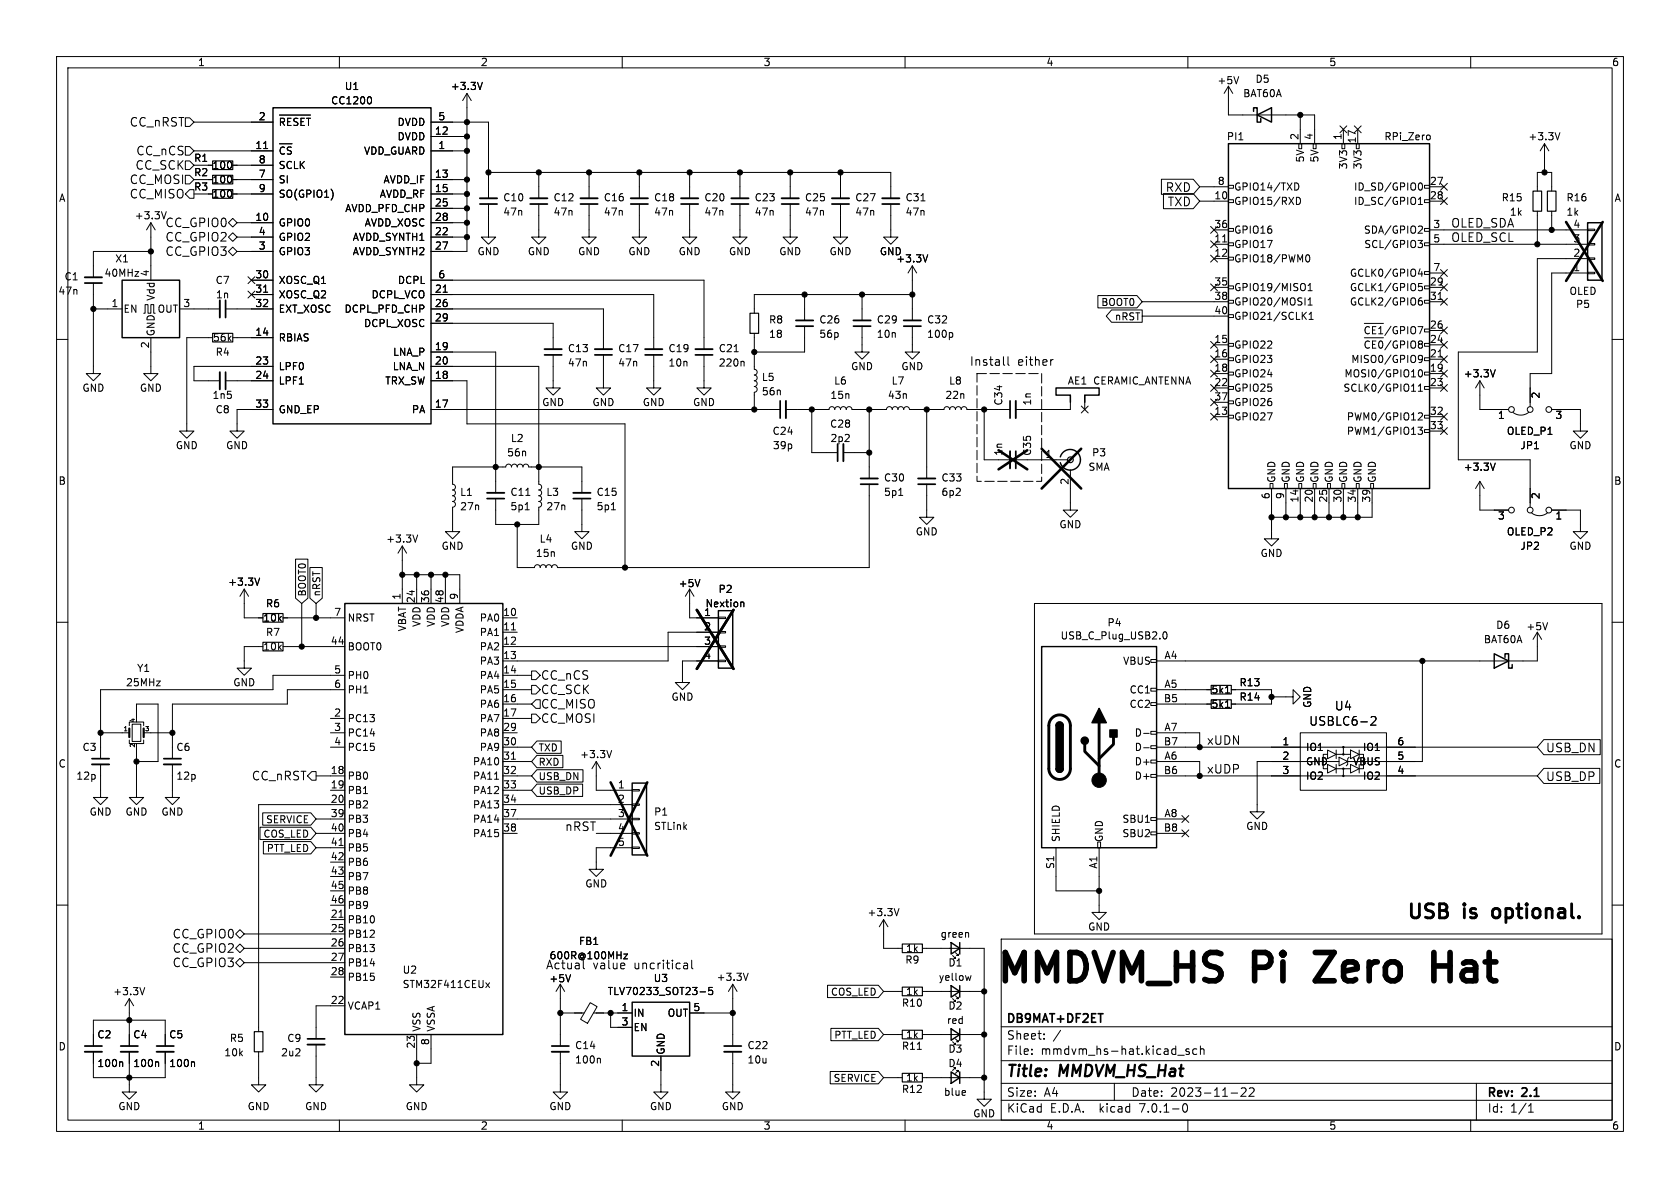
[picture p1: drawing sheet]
<svg xmlns="http://www.w3.org/2000/svg" width="297mm" height="210mm" viewBox="0 0 297 210" stroke-linecap="round" stroke-linejoin="round" font-family="sans-serif">
<defs><g id="words">
<g font-size="7">
<text x="176.5" y="174">MMDVM_HS</text>
<text x="222.1" y="174">Pi</text>
<text x="234.8" y="174">Zero</text>
<text x="256.8" y="174">Hat</text>
</g>
<g font-size="3.5">
<text x="248.9" y="162.6">USB</text>
<text x="259" y="162.6">is</text>
<text x="264.9" y="162.6">optional.</text>
</g>
<g font-size="2.8">
<text x="178" y="190.8">Title:</text>
<text x="187.4" y="190.8">MMDVM_HS_Hat</text>
</g>
<g font-size="2.1">
<text x="22.8" y="22.5">CC_nRST</text>
<text x="24" y="27.6">CC_nCS</text>
<text x="22.8" y="32.7">CC_MOSI</text>
<text x="22.8" y="35.2">CC_MISO</text>
<text x="23.9" y="30.2">CC_SCK</text>
<text x="206" y="34.1">RXD</text>
<text x="29.2" y="40.3">CC_GPIO0</text>
<text x="206.4" y="36.6">TXD</text>
<text x="256.5" y="40.3">OLED_SDA</text>
<text x="29.2" y="45.4">CC_GPIO3</text>
<text x="29.2" y="42.9">CC_GPIO2</text>
<text x="256.5" y="42.9">OLED_SCL</text>
<text x="171.4" y="64.8">Install</text>
<text x="179.9" y="64.8">either</text>
<text x="95.6" y="120.3">CC_nCS</text>
<text x="95.6" y="122.9">CC_SCK</text>
<text x="95.6" y="125.4">CC_MISO</text>
<text x="235.9" y="125.7">U4</text>
<text x="95.6" y="128">CC_MOSI</text>
<text x="213.4" y="131.8">xUDN</text>
<text x="231.4" y="128.4">USBLC6-2</text>
<text x="213.4" y="136.8">xUDP</text>
<text x="273.3" y="133.1">USB_DN</text>
<text x="44.4" y="138.1">CC_nRST</text>
<text x="273.3" y="138.2">USB_DP</text>
<text x="99.8" y="147">nRST</text>
<text x="30.4" y="166.1">CC_GPIO0</text>
<text x="30.4" y="168.6">CC_GPIO2</text>
<text x="30.4" y="171.1">CC_GPIO3</text>
<text x="96.5" y="171.5">Actual</text>
<text x="104.8" y="171.5">value</text>
<text x="112.1" y="171.5">uncritical</text>
<text x="178" y="183.9">Sheet:</text>
<text x="178" y="181.1">DB9MAT+DF2ET</text>
<text x="186.2" y="183.9">/</text>
<text x="178" y="186.6">File:</text>
<text x="184" y="186.6">mmdvm_hs-hat.kicad_sch</text>
<text x="178" y="196.8">KiCad</text>
<text x="178" y="194">Size:</text>
<text x="184.6" y="194">A4</text>
<text x="185.7" y="196.8">E.D.A.</text>
<text x="194.4" y="196.8">kicad</text>
<text x="200" y="194">Date:</text>
<text x="201.5" y="196.8">7.0.1-0</text>
<text x="206.9" y="194">2023-11-22</text>
<text x="263" y="194.2">Rev:</text>
<text x="263" y="196.8">Id:</text>
<text x="267" y="196.8">1/1</text>
<text x="269.2" y="194.2">2.1</text>
</g>
<g font-size="1.8">
<text x="35" y="11.8">1</text>
<text x="85" y="11.8">2</text>
<text x="135" y="11.8">3</text>
<text x="185" y="11.8">4</text>
<text x="235" y="11.8">5</text>
<text x="285" y="11.8">6</text>
<text x="60.9" y="16.1">U1</text>
<text x="79.6" y="16.1">+3.3V</text>
<text x="215.2" y="15">+5V</text>
<text x="219.7" y="17.3">BAT60A</text>
<text x="221.9" y="14.8">D5</text>
<text x="45.7" y="21.3">2</text>
<text x="49.3" y="23">~{RESET}</text>
<text x="58.5" y="18.6">CC1200</text>
<text x="70.2" y="22.4">DVDD</text>
<text x="76.8" y="23.9">12</text>
<text x="77.4" y="21.3">5</text>
<text x="34.3" y="28.8">R1</text>
<text x="45.1" y="26.4">11</text>
<text x="45.7" y="29">8</text>
<text x="49.3" y="28.1">~{CS}</text>
<text x="64.2" y="27.5">VDD_GUARD</text>
<text x="70.2" y="25">DVDD</text>
<text x="77.4" y="26.4">1</text>
<text x="216.8" y="25">PI1</text>
<text x="229.6" y="24.8" transform="rotate(-90 229.6 24.8)">2</text>
<text x="230.7" y="28.8" transform="rotate(-90 230.7 28.8)">5V</text>
<text x="232.2" y="24.8" transform="rotate(-90 232.2 24.8)">4</text>
<text x="233.2" y="28.8" transform="rotate(-90 233.2 28.8)">5V</text>
<text x="237.2" y="24.8" transform="rotate(-90 237.2 24.8)">1</text>
<text x="239.8" y="25.4" transform="rotate(-90 239.8 25.4)">17</text>
<text x="244.7" y="25">RPi_Zero</text>
<text x="270.1" y="25">+3.3V</text>
<text x="10.4" y="35.8">A</text>
<text x="34.3" y="33.8">R3</text>
<text x="34.3" y="31.3">R2</text>
<text x="37.5" y="35.1">100</text>
<text x="37.5" y="32.6">100</text>
<text x="37.5" y="30">100</text>
<text x="45.7" y="31.5">7</text>
<text x="45.7" y="34">9</text>
<text x="49.3" y="32.6">SI</text>
<text x="49.3" y="30">SCLK</text>
<text x="49.3" y="35.1">SO(GPIO1)</text>
<text x="67" y="35.1">AVDD_RF</text>
<text x="67.7" y="32.6">AVDD_IF</text>
<text x="76.8" y="31.5">13</text>
<text x="76.8" y="34">15</text>
<text x="88.9" y="35.7">C10</text>
<text x="97.8" y="35.7">C12</text>
<text x="106.7" y="35.7">C16</text>
<text x="115.6" y="35.7">C18</text>
<text x="124.5" y="35.7">C20</text>
<text x="133.4" y="35.7">C23</text>
<text x="142.2" y="35.7">C25</text>
<text x="151.1" y="35.7">C27</text>
<text x="160" y="35.7">C31</text>
<text x="214.6" y="35.3">10</text>
<text x="215.2" y="32.8">8</text>
<text x="218.2" y="33.8">GPIO14/TXD</text>
<text x="238.3" y="30.1" transform="rotate(-90 238.3 30.1)">3V3</text>
<text x="239.2" y="33.8">ID_SD/GPIO0</text>
<text x="240.9" y="30.1" transform="rotate(-90 240.9 30.1)">3V3</text>
<text x="252.7" y="32.8">27</text>
<text x="252.7" y="35.3">28</text>
<text x="265.4" y="35.8">R15</text>
<text x="276.9" y="35.8">R16</text>
<text x="285.4" y="35.8">A</text>
<text x="23.8" y="38.9">+3.3V</text>
<text x="45.1" y="39.1">10</text>
<text x="45.7" y="41.7">4</text>
<text x="49.3" y="40.2">GPIO0</text>
<text x="60.9" y="37.7">AVDD_PFD_CHP</text>
<text x="64.4" y="40.2">AVDD_XOSC</text>
<text x="76.8" y="41.7">22</text>
<text x="76.8" y="36.6">25</text>
<text x="76.8" y="39.1">28</text>
<text x="88.9" y="38.3">47n</text>
<text x="97.8" y="38.3">47n</text>
<text x="106.7" y="38.3">47n</text>
<text x="115.6" y="38.3">47n</text>
<text x="124.5" y="38.3">47n</text>
<text x="133.4" y="38.3">47n</text>
<text x="142.2" y="38.3">47n</text>
<text x="151.1" y="38.3">47n</text>
<text x="160" y="38.3">47n</text>
<text x="214.6" y="40.4">36</text>
<text x="218.2" y="36.4">GPIO15/RXD</text>
<text x="218.2" y="41.5">GPIO16</text>
<text x="239.2" y="36.4">ID_SC/GPIO1</text>
<text x="241" y="41.5">SDA/GPIO2</text>
<text x="253.3" y="40.4">3</text>
<text x="266.9" y="38.3">1k</text>
<text x="276.9" y="38.3">1k</text>
<text x="278.1" y="40.4">4</text>
<text x="20.3" y="46.5">X1</text>
<text x="45.7" y="44.2">3</text>
<text x="49.3" y="45.3">GPIO3</text>
<text x="49.3" y="42.7">GPIO2</text>
<text x="62.2" y="42.7">AVDD_SYNTH1</text>
<text x="62.2" y="45.3">AVDD_SYNTH2</text>
<text x="76.8" y="44.2">27</text>
<text x="84.4" y="45.3">GND</text>
<text x="93.3" y="45.3">GND</text>
<text x="102.1" y="45.3">GND</text>
<text x="111" y="45.3">GND</text>
<text x="119.9" y="45.3">GND</text>
<text x="128.8" y="45.3">GND</text>
<text x="137.7" y="45.3">GND</text>
<text x="146.6" y="45.3">GND</text>
<text x="155.5" y="45.3">GND</text>
<text x="158.4" y="46.5">+3.3V</text>
<text x="214.6" y="42.9">11</text>
<text x="214.6" y="45.5">12</text>
<text x="218.2" y="44">GPIO17</text>
<text x="218.2" y="46.5">GPIO18/PWM0</text>
<text x="241.1" y="44">SCL/GPIO3</text>
<text x="253.3" y="42.9">5</text>
<text x="278.1" y="45.5">2</text>
<text x="278.1" y="42.9">3</text>
<text x="10.3" y="52.3">47n</text>
<text x="11.4" y="49.7">C1</text>
<text x="18.4" y="49.1">40MHz</text>
<text x="26.4" y="48.9" transform="rotate(-90 26.4 48.9)">4</text>
<text x="27.5" y="53.3" transform="rotate(-90 27.5 53.3)">Vdd</text>
<text x="38.1" y="50.4">C7</text>
<text x="38.1" y="52.9">1n</text>
<text x="45.1" y="49.3">30</text>
<text x="45.1" y="51.8">31</text>
<text x="49.3" y="50.4">XOSC_Q1</text>
<text x="49.3" y="52.9">XOSC_Q2</text>
<text x="65.6" y="52.9">DCPL_VCO</text>
<text x="70.2" y="50.4">DCPL</text>
<text x="76.8" y="51.8">21</text>
<text x="77.4" y="49.3">6</text>
<text x="214.6" y="50.5">35</text>
<text x="214.6" y="53.1">38</text>
<text x="218.2" y="51.6">GPIO19/MISO1</text>
<text x="238.5" y="51.6">GCLK1/GPIO5</text>
<text x="238.5" y="49.1">GCLK0/GPIO4</text>
<text x="252.7" y="50.5">29</text>
<text x="252.7" y="53.1">31</text>
<text x="253.3" y="48">7</text>
<text x="277.4" y="52.3">OLED</text>
<text x="278.1" y="48">1</text>
<text x="19.7" y="54.4">1</text>
<text x="21.8" y="55.4">EN</text>
<text x="27.5" y="59.4" transform="rotate(-90 27.5 59.4)">GND</text>
<text x="27.7" y="55.4">OUT</text>
<text x="32.4" y="54.4">3</text>
<text x="45.1" y="59.4">14</text>
<text x="45.1" y="54.4">32</text>
<text x="49.3" y="55.4">EXT_XOSC</text>
<text x="60.8" y="55.4">DCPL_PFD_CHP</text>
<text x="64.2" y="58">DCPL_XOSC</text>
<text x="76.8" y="54.4">26</text>
<text x="76.8" y="56.9">29</text>
<text x="135.9" y="57.3">R8</text>
<text x="135.9" y="59.9">18</text>
<text x="144.8" y="57.3">C26</text>
<text x="144.8" y="59.9">56p</text>
<text x="154.9" y="57.3">C29</text>
<text x="154.9" y="59.9">10n</text>
<text x="163.8" y="57.3">C32</text>
<text x="163.8" y="59.9">100p</text>
<text x="214.6" y="55.6">40</text>
<text x="218.2" y="54.2">GPIO20/MOSI1</text>
<text x="218.2" y="56.7">GPIO21/SCLK1</text>
<text x="238.5" y="54.2">GCLK2/GPIO6</text>
<text x="240.9" y="59.9">~{CE1}/GPIO7</text>
<text x="252.7" y="58.2">26</text>
<text x="278.6" y="54.6">P5</text>
<text x="26.4" y="61.6" transform="rotate(-90 26.4 61.6)">2</text>
<text x="37.6" y="60.5">56k</text>
<text x="38.1" y="63.1">R4</text>
<text x="45.1" y="64.5">23</text>
<text x="49.3" y="60.5">RBIAS</text>
<text x="49.3" y="65.6">LPF0</text>
<text x="69.3" y="65.6">LNA_N</text>
<text x="69.4" y="63.1">LNA_P</text>
<text x="76.8" y="62">19</text>
<text x="76.8" y="64.5">20</text>
<text x="100.3" y="62.4">C13</text>
<text x="100.3" y="65">47n</text>
<text x="109.2" y="62.4">C17</text>
<text x="109.2" y="65">47n</text>
<text x="118.1" y="62.4">C19</text>
<text x="118.1" y="65">10n</text>
<text x="127" y="62.4">C21</text>
<text x="127" y="65">220n</text>
<text x="150.4" y="65.6">GND</text>
<text x="159.3" y="65.6">GND</text>
<text x="214.6" y="60.7">15</text>
<text x="214.6" y="63.2">16</text>
<text x="214.6" y="65.8">18</text>
<text x="218.2" y="61.8">GPIO22</text>
<text x="218.2" y="64.3">GPIO23</text>
<text x="238.8" y="64.3">MISO0/GPIO9</text>
<text x="240.9" y="62.4">~{CE0}/GPIO8</text>
<text x="252.7" y="65.8">19</text>
<text x="252.7" y="63.2">21</text>
<text x="252.7" y="60.7">24</text>
<text x="14.5" y="69.4">GND</text>
<text x="24.7" y="69.4">GND</text>
<text x="37.5" y="70.7">1n5</text>
<text x="45.1" y="67.1">24</text>
<text x="49.3" y="68.1">LPF1</text>
<text x="68" y="68.1">TRX_SW</text>
<text x="76.8" y="67.1">18</text>
<text x="95.8" y="71.9">GND</text>
<text x="104.7" y="71.9">GND</text>
<text x="113.6" y="71.9">GND</text>
<text x="122.5" y="71.9">GND</text>
<text x="134.6" y="67.5">L5</text>
<text x="134.6" y="70">56n</text>
<text x="146.7" y="70.7">15n</text>
<text x="147.4" y="68.1">L6</text>
<text x="156.9" y="70.7">43n</text>
<text x="157.6" y="68.1">L7</text>
<text x="167.1" y="70.7">22n</text>
<text x="167.7" y="68.1">L8</text>
<text x="177.4" y="71.7" transform="rotate(-90 177.4 71.7)">C34</text>
<text x="182.4" y="71.7" transform="rotate(-90 182.4 71.7)">1n</text>
<text x="188.7" y="68.1">AE1 CERAMIC_ANTENNA</text>
<text x="214.6" y="68.3">22</text>
<text x="214.6" y="70.9">37</text>
<text x="218.2" y="66.9">GPIO24</text>
<text x="218.2" y="69.4">GPIO25</text>
<text x="218.2" y="71.9">GPIO26</text>
<text x="237.4" y="69.4">SCLK0/GPIO11</text>
<text x="237.6" y="66.9">MOSI0/GPIO10</text>
<text x="252.7" y="68.3">23</text>
<text x="258.7" y="66.9">+3.3V</text>
<text x="272.4" y="70.5" transform="rotate(-90 272.4 70.5)">2</text>
<text x="38.1" y="73.2">C8</text>
<text x="45.1" y="72.1">33</text>
<text x="49.3" y="73.2">GND_EP</text>
<text x="72.7" y="73.2">PA</text>
<text x="76.8" y="72.1">17</text>
<text x="136.5" y="77">C24</text>
<text x="146.7" y="75.8">C28</text>
<text x="214.6" y="73.4">13</text>
<text x="218.2" y="74.5">GPIO27</text>
<text x="238" y="74.5">PWM0/GPIO12</text>
<text x="238" y="77">PWM1/GPIO13</text>
<text x="252.7" y="73.4">32</text>
<text x="252.7" y="75.9">33</text>
<text x="264.8" y="74.3">1</text>
<text x="266.3" y="77">OLED_P1</text>
<text x="274.9" y="74.3">3</text>
<text x="31" y="79.6">GND</text>
<text x="39.9" y="79.6">GND</text>
<text x="89.6" y="80.8">56n</text>
<text x="90.3" y="78.3">L2</text>
<text x="136.6" y="79.6">39p</text>
<text x="146.7" y="78.3">2p2</text>
<text x="177.4" y="80.6" transform="rotate(-90 177.4 80.6)">1n</text>
<text x="182.4" y="80.6" transform="rotate(-90 182.4 80.6)">C35</text>
<text x="184.8" y="81">1</text>
<text x="192.4" y="83.4">SMA</text>
<text x="193" y="80.8">P3</text>
<text x="258.7" y="83.4">+3.3V</text>
<text x="268.7" y="79.6">JP1</text>
<text x="277.4" y="79.6">GND</text>
<text x="10.3" y="85.8">B</text>
<text x="81.3" y="87.8">L1</text>
<text x="90.2" y="87.8">C11</text>
<text x="96.5" y="87.8">L3</text>
<text x="105.4" y="87.8">C15</text>
<text x="156.2" y="85.3">C30</text>
<text x="156.2" y="87.8">5p1</text>
<text x="166.4" y="85.3">C33</text>
<text x="166.4" y="87.8">6p2</text>
<text x="189" y="85.8" transform="rotate(-90 189 85.8)">2</text>
<text x="224.5" y="88.3" transform="rotate(-90 224.5 88.3)">6</text>
<text x="225.6" y="85.3" transform="rotate(-90 225.6 85.3)">GND</text>
<text x="227.1" y="88.3" transform="rotate(-90 227.1 88.3)">9</text>
<text x="228.2" y="85.3" transform="rotate(-90 228.2 85.3)">GND</text>
<text x="229.6" y="88.9" transform="rotate(-90 229.6 88.9)">14</text>
<text x="230.7" y="85.3" transform="rotate(-90 230.7 85.3)">GND</text>
<text x="232.2" y="88.9" transform="rotate(-90 232.2 88.9)">20</text>
<text x="233.2" y="85.3" transform="rotate(-90 233.2 85.3)">GND</text>
<text x="234.7" y="88.9" transform="rotate(-90 234.7 88.9)">25</text>
<text x="235.8" y="85.3" transform="rotate(-90 235.8 85.3)">GND</text>
<text x="237.2" y="88.9" transform="rotate(-90 237.2 88.9)">30</text>
<text x="238.3" y="85.3" transform="rotate(-90 238.3 85.3)">GND</text>
<text x="239.8" y="88.9" transform="rotate(-90 239.8 88.9)">34</text>
<text x="240.9" y="85.3" transform="rotate(-90 240.9 85.3)">GND</text>
<text x="242.3" y="88.9" transform="rotate(-90 242.3 88.9)">39</text>
<text x="243.4" y="85.3" transform="rotate(-90 243.4 85.3)">GND</text>
<text x="272.4" y="88.3" transform="rotate(-90 272.4 88.3)">2</text>
<text x="285.3" y="85.8">B</text>
<text x="81.3" y="90.4">27n</text>
<text x="90.2" y="90.4">5p1</text>
<text x="96.5" y="90.4">27n</text>
<text x="105.4" y="90.4">5p1</text>
<text x="161.8" y="94.8">GND</text>
<text x="187.2" y="93.5">GND</text>
<text x="264.8" y="92.1">3</text>
<text x="266.3" y="94.8">OLED_P2</text>
<text x="274.9" y="92.1">1</text>
<text x="68.2" y="96.1">+3.3V</text>
<text x="78" y="97.3">GND</text>
<text x="94.7" y="98.6">15n</text>
<text x="95.3" y="96.1">L4</text>
<text x="100.9" y="97.3">GND</text>
<text x="222.8" y="98.6">GND</text>
<text x="268.7" y="97.3">JP2</text>
<text x="277.4" y="97.3">GND</text>
<text x="40.3" y="103.7">+3.3V</text>
<text x="47" y="107.5">R6</text>
<text x="70.9" y="106.1" transform="rotate(-90 70.9 106.1)">1</text>
<text x="73.4" y="106.7" transform="rotate(-90 73.4 106.7)">24</text>
<text x="75.9" y="106.7" transform="rotate(-90 75.9 106.7)">36</text>
<text x="78.5" y="106.7" transform="rotate(-90 78.5 106.7)">48</text>
<text x="81" y="106.1" transform="rotate(-90 81 106.1)">9</text>
<text x="119.9" y="103.9">+5V</text>
<text x="124.7" y="107.5">Nextion</text>
<text x="127" y="105">P2</text>
<text x="46.5" y="110">10k</text>
<text x="47" y="112.6">R7</text>
<text x="59" y="109">7</text>
<text x="61.5" y="110">NRST</text>
<text x="71.9" y="111.7" transform="rotate(-90 71.9 111.7)">VBAT</text>
<text x="74.5" y="110.9" transform="rotate(-90 74.5 110.9)">VDD</text>
<text x="77" y="110.9" transform="rotate(-90 77 110.9)">VDD</text>
<text x="79.6" y="110.9" transform="rotate(-90 79.6 110.9)">VDD</text>
<text x="82.1" y="112" transform="rotate(-90 82.1 112)">VDDA</text>
<text x="84.7" y="110">PA0</text>
<text x="84.7" y="112.6">PA1</text>
<text x="88.9" y="109">10</text>
<text x="88.9" y="111.5">11</text>
<text x="124.4" y="109">1</text>
<text x="124.4" y="111.5">2</text>
<text x="187.4" y="113.2">USB_C_Plug_USB2.0</text>
<text x="195.7" y="110.9">P4</text>
<text x="262.3" y="113.9">BAT60A</text>
<text x="264.4" y="111.3">D6</text>
<text x="269.8" y="111.6">+5V</text>
<text x="24.2" y="118.9">Y1</text>
<text x="46.5" y="115.1">10k</text>
<text x="58.4" y="114">44</text>
<text x="59" y="119.1">5</text>
<text x="61.5" y="115.1">BOOT0</text>
<text x="84.7" y="115.1">PA2</text>
<text x="84.7" y="117.7">PA3</text>
<text x="88.9" y="114">12</text>
<text x="88.9" y="116.6">13</text>
<text x="88.9" y="119.1">14</text>
<text x="124.4" y="114">3</text>
<text x="124.4" y="116.6">4</text>
<text x="198.4" y="117.7">VBUS</text>
<text x="205.8" y="116.6">A4</text>
<text x="22.2" y="121.5">25MHz</text>
<text x="41.2" y="121.5">GND</text>
<text x="59" y="121.7">6</text>
<text x="61.5" y="120.2">PH0</text>
<text x="61.5" y="122.7">PH1</text>
<text x="84.7" y="120.2">PA4</text>
<text x="84.7" y="122.7">PA5</text>
<text x="84.7" y="125.3">PA6</text>
<text x="88.9" y="121.7">15</text>
<text x="88.9" y="124.2">16</text>
<text x="118.7" y="124">GND</text>
<text x="199.6" y="122.7">CC1</text>
<text x="199.6" y="125.3">CC2</text>
<text x="205.7" y="124.2">B5</text>
<text x="205.8" y="121.7">A5</text>
<text x="214.1" y="125.3">5k1</text>
<text x="214.1" y="122.7">5k1</text>
<text x="219.1" y="124">R14</text>
<text x="219.1" y="121.5">R13</text>
<text x="232" y="125.2" transform="rotate(-90 232 125.2)">GND</text>
<text x="59" y="126.7">2</text>
<text x="59" y="129.3">3</text>
<text x="59" y="131.8">4</text>
<text x="61.5" y="127.8">PC13</text>
<text x="61.5" y="130.4">PC14</text>
<text x="84.7" y="127.8">PA7</text>
<text x="84.7" y="130.4">PA8</text>
<text x="88.9" y="126.7">17</text>
<text x="88.9" y="129.3">29</text>
<text x="88.9" y="131.8">30</text>
<text x="200.5" y="130.4">D-</text>
<text x="205.7" y="131.8">B7</text>
<text x="205.8" y="129.3">A7</text>
<text x="226.7" y="131.8">1</text>
<text x="247" y="131.8">6</text>
<text x="10.3" y="135.8">C</text>
<text x="13.4" y="138">12p</text>
<text x="14.5" y="132.9">C3</text>
<text x="31.1" y="132.9">C6</text>
<text x="31.1" y="138">12p</text>
<text x="58.4" y="136.9">18</text>
<text x="61.5" y="138">PB0</text>
<text x="61.5" y="132.9">PC15</text>
<text x="83.5" y="135.4">PA10</text>
<text x="83.5" y="138">PA11</text>
<text x="84.7" y="132.9">PA9</text>
<text x="88.9" y="134.4">31</text>
<text x="88.9" y="136.9">32</text>
<text x="102.5" y="134.2">+3.3V</text>
<text x="200.5" y="135.4">D+</text>
<text x="200.5" y="138">D+</text>
<text x="200.5" y="132.9">D-</text>
<text x="205.7" y="136.9">B6</text>
<text x="205.8" y="134.4">A6</text>
<text x="226.7" y="134.4">2</text>
<text x="226.7" y="136.9">3</text>
<text x="230.9" y="132.9">IO1</text>
<text x="230.9" y="135.4">GND</text>
<text x="230.9" y="138">IO2</text>
<text x="239.1" y="135.4">VBUS</text>
<text x="240.8" y="138">IO2</text>
<text x="240.8" y="132.9">IO1</text>
<text x="247" y="136.9">4</text>
<text x="247" y="134.4">5</text>
<text x="285.3" y="135.8">C</text>
<text x="58.4" y="139.4">19</text>
<text x="58.4" y="142">20</text>
<text x="61.5" y="140.5">PB1</text>
<text x="61.5" y="143.1">PB2</text>
<text x="83.5" y="140.5">PA12</text>
<text x="83.5" y="143.1">PA13</text>
<text x="88.9" y="139.4">33</text>
<text x="88.9" y="142">34</text>
<text x="109.2" y="139.4">1</text>
<text x="109.2" y="142">2</text>
<text x="15.8" y="144.3">GND</text>
<text x="22.1" y="144.3">GND</text>
<text x="28.5" y="144.3">GND</text>
<text x="58.4" y="144.5">39</text>
<text x="58.4" y="147.1">40</text>
<text x="58.4" y="149.6">41</text>
<text x="61.5" y="145.6">PB3</text>
<text x="61.5" y="148.1">PB4</text>
<text x="83.5" y="145.6">PA14</text>
<text x="83.5" y="148.1">PA15</text>
<text x="88.9" y="144.5">37</text>
<text x="88.9" y="147.1">38</text>
<text x="109.2" y="144.5">3</text>
<text x="109.2" y="147.1">4</text>
<text x="109.2" y="149.6">5</text>
<text x="115.6" y="144.3">P1</text>
<text x="115.6" y="146.9">STLink</text>
<text x="187.5" y="148.8" transform="rotate(-90 187.5 148.8)">SHIELD</text>
<text x="195.1" y="148.8" transform="rotate(-90 195.1 148.8)">GND</text>
<text x="198.3" y="145.6">SBU1</text>
<text x="198.3" y="148.1">SBU2</text>
<text x="205.7" y="147.1">B8</text>
<text x="205.8" y="144.5">A8</text>
<text x="220.3" y="146.9">GND</text>
<text x="58.4" y="152.1">42</text>
<text x="58.4" y="154.7">43</text>
<text x="61.5" y="150.7">PB5</text>
<text x="61.5" y="153.2">PB6</text>
<text x="61.5" y="155.8">PB7</text>
<text x="186.4" y="153.7" transform="rotate(-90 186.4 153.7)">S1</text>
<text x="194.1" y="153.6" transform="rotate(-90 194.1 153.6)">A1</text>
<text x="58.4" y="157.2">45</text>
<text x="58.4" y="159.8">46</text>
<text x="61.5" y="158.3">PB8</text>
<text x="61.5" y="160.8">PB9</text>
<text x="103.4" y="157">GND</text>
<text x="58.4" y="162.3">21</text>
<text x="58.4" y="164.8">25</text>
<text x="58.4" y="167.4">26</text>
<text x="61.5" y="163.4">PB10</text>
<text x="61.5" y="165.9">PB12</text>
<text x="102.3" y="167.2">FB1</text>
<text x="153.3" y="162.1">+3.3V</text>
<text x="166.2" y="165.9">green</text>
<text x="192.3" y="164.7">GND</text>
<text x="58.4" y="169.9">27</text>
<text x="58.4" y="172.5">28</text>
<text x="61.5" y="168.5">PB13</text>
<text x="61.5" y="171">PB14</text>
<text x="61.5" y="173.5">PB15</text>
<text x="71.1" y="172.3">U2</text>
<text x="97.1" y="173.8">+5V</text>
<text x="97.1" y="169.7">600R@100MHz</text>
<text x="115.5" y="173.7">U3</text>
<text x="126.6" y="173.5">+3.3V</text>
<text x="160" y="170.5">R9</text>
<text x="160.1" y="168.5">1k</text>
<text x="165.9" y="173.5">yellow</text>
<text x="167.6" y="171">D1</text>
<text x="20" y="176.1">+3.3V</text>
<text x="58.4" y="177.5">22</text>
<text x="61.5" y="178.6">VCAP1</text>
<text x="71.1" y="174.8">STM32F411CEUx</text>
<text x="107.4" y="176.1">TLV70233_SOT23-5</text>
<text x="109.8" y="178.8">1</text>
<text x="112" y="179.9">IN</text>
<text x="117.9" y="179.9">OUT</text>
<text x="122.5" y="178.8">5</text>
<text x="159.4" y="178.1">R10</text>
<text x="160.1" y="176.1">1k</text>
<text x="167.6" y="178.6">D2</text>
<text x="10.3" y="185.8">D</text>
<text x="17.2" y="183.7">C2</text>
<text x="23.5" y="183.7">C4</text>
<text x="29.9" y="183.7">C5</text>
<text x="40.6" y="184.3">R5</text>
<text x="50.7" y="184.3">C9</text>
<text x="73.4" y="185.4" transform="rotate(-90 73.4 185.4)">23</text>
<text x="74.5" y="182.4" transform="rotate(-90 74.5 182.4)">VSS</text>
<text x="75.9" y="184.8" transform="rotate(-90 75.9 184.8)">8</text>
<text x="77" y="182.4" transform="rotate(-90 77 182.4)">VSSA</text>
<text x="101.6" y="185.6">C14</text>
<text x="109.8" y="181.4">3</text>
<text x="112" y="182.4">EN</text>
<text x="132.1" y="185.6">C22</text>
<text x="159.4" y="185.7">R11</text>
<text x="160.1" y="183.7">1k</text>
<text x="167.3" y="181.2">red</text>
<text x="285.3" y="185.8">D</text>
<text x="17.2" y="188.8">100n</text>
<text x="23.5" y="188.8">100n</text>
<text x="29.9" y="188.8">100n</text>
<text x="39.6" y="186.9">10k</text>
<text x="49.6" y="186.9">2u2</text>
<text x="101.6" y="188.2">100n</text>
<text x="116.6" y="188.6" transform="rotate(-90 116.6 188.6)">2</text>
<text x="117.7" y="186.4" transform="rotate(-90 117.7 186.4)">GND</text>
<text x="132.1" y="188.2">10u</text>
<text x="160.1" y="191.3">1k</text>
<text x="167.6" y="186.2">D3</text>
<text x="167.6" y="188.8">D4</text>
<text x="20.9" y="196.4">GND</text>
<text x="43.7" y="196.4">GND</text>
<text x="53.9" y="196.4">GND</text>
<text x="71.7" y="196.4">GND</text>
<text x="97.1" y="196.4">GND</text>
<text x="114.8" y="196.4">GND</text>
<text x="127.5" y="196.4">GND</text>
<text x="159.4" y="193.4">R12</text>
<text x="166.8" y="193.9">blue</text>
<text x="172" y="197.7">GND</text>
<text x="35" y="199.8">1</text>
<text x="85" y="199.8">2</text>
<text x="135" y="199.8">3</text>
<text x="185" y="199.8">4</text>
<text x="235" y="199.8">5</text>
<text x="285" y="199.8">6</text>
</g>
<g font-size="1.7">
<text x="194.6" y="54.2">BOOT0</text>
<text x="197" y="56.8">nRST</text>
<text x="54.2" y="105.4" transform="rotate(-90 54.2 105.4)">BOOT0</text>
<text x="56.8" y="105.4" transform="rotate(-90 56.8 105.4)">nRST</text>
<text x="95.2" y="135.5">RXD</text>
<text x="95.2" y="133">TXD</text>
<text x="95.2" y="138.1">USB_DN</text>
<text x="95.2" y="140.6">USB_DP</text>
<text x="46.4" y="148.2">COS_LED</text>
<text x="46.9" y="145.7">SERVICE</text>
<text x="47" y="150.8">PTT_LED</text>
<text x="146.8" y="176.2">COS_LED</text>
<text x="147.4" y="183.8">PTT_LED</text>
<text x="147.2" y="191.4">SERVICE</text>
</g>
<g font-size="1.1">
<text x="21.7" y="129.3">1</text>
<text x="23.9" y="127.8" transform="rotate(-90 23.9 127.8)">4</text>
<text x="25.6" y="129.3">3</text>
<text x="23.9" y="132.2" transform="rotate(-90 23.9 132.2)">2</text>
</g>
</g></defs>
<g fill="none" stroke="#000" stroke-width=".18">
<path d="M10 10h277v190h-277zM12 12h273v186h-273zM60 10v2M65.5 17.2l.2 .4-.2 .7M82.5 16.5l-.7 1.3M82.5 16.5v28h-6.3M82.5 16.5l.8 1.3M85.3 14.6l-.5 1.2M110 10v2M160 10v2M210 10v2M217.2 15.2l-.8 1.3"/>
<path d="M217.2 15.2v5.1h15.2v5.1M217.2 15.2l.7 1.3M219 13.5l-.4 1.3M260 10v2M26.7 39.4v10.1M26.7 39.4l-.8 1.2M26.7 39.4l.7 1.2M29.4 37.4l-.4 1.3M32.8 25.9h.7l.8 .8-.8 .7h-.7zM32.8 28.4h.7l.8 .8-.8 .8h-.7zM32.8 31h.7l.8 .8-.8 .7h-.7zM32.8 20.8h.7l.8 .8-.8 .8h-.7z"/>
<path d="M33.5 33.5h.8v1.6h-.8l-.7-.8zM34.3 26.7h14M34.3 21.6h14M34.3 29.2h3.3M36.8 34.3h.8M36.8 31.8h.8M40.4 39.4l.7-.8 .8 .8-.8 .7zM41.1 34.3h7.2M41.1 31.8h7.2M41.1 29.2h7.2M41.9 39.4h6.4M46.6 26.3h.7"/>
<path d="M49.4 20.3h5.5M49.4 25.4h2.2M50.3 26.1l-.4-.1-.3 .3M50.3 21.1l-.2-.2h-.5v1.3M51.5 20.9h-.7v1.3M51.5 26h-.5l-.2 .2M52.7 21l-.5-.1-.3 .2M53.8 20.9h-.6v1.3M54.2 20.9h.7M54.5 20.9v1.3M76.2 21.6h10.2v13.5M76.2 34.3h6.3"/>
<path d="M76.2 26.7h6.3M76.2 39.4h6.3M76.2 24.1h6.3M76.2 31.8h6.3M76.2 36.8h6.3M86.4 36.1v5.8h-1.3l1.3 1.3 1.2-1.3h-1.2M86.4 30.5h71.1v4.6M95.2 36.1v5.8h-1.2l1.2 1.3 1.3-1.3h-1.3M95.2 30.5v4.6M104.1 36.1v5.8h-1.2l1.2 1.3 1.3-1.3h-1.3M104.1 30.5v4.6M113 36.1v5.8h-1.2l1.2 1.3 1.3-1.3h-1.3"/>
<path d="M113 30.5v4.6M121.9 36.1v5.8h-1.3l1.3 1.3 1.3-1.3h-1.3M121.9 30.5v4.6M130.8 36.1v5.8h-1.3l1.3 1.3 1.3-1.3h-1.3M130.8 30.5v4.6M139.7 36.1v5.8h-1.3l1.3 1.3 1.3-1.3h-1.3M139.7 30.5v4.6M148.6 36.1v5.8h-1.3l1.3 1.3 1.3-1.3h-1.3M148.6 30.5v4.6M157.5 36.1v5.8h-1.3l1.3 1.3 1.2-1.3h-1.2M205.3 31.7h5.6l1.2 1.3-1.2 1.4h-5.6zM205.7 34.2h5.2l1.2 1.4-1.2 1.3h-5.2z"/>
<path d="M212.1 35.6h5.1M212.1 33h5.1M217.2 35.3h.9v.5h-.9zM217.2 32.8h.9v.5h-.9zM228.9 32.3a.64 .64 0 0 1 .7 .7 .64 .64 0 0 1-.7 .6M229.2 34.9a.64 .64 0 0 1 .7 .6 .64 .64 0 0 1-.7 .6M229.6 25.4h.5v.9h-.5zM229.9 20.3v5.1M232.2 25.4h.5v.9h-.5zM236.9 22.3l1.2 1.2M237.2 25.4h.5v.9h-.5zM237.5 22.9v2.5"/>
<path d="M238.1 22.3l-1.2 1.2M239.4 22.3l1.2 1.2M239.8 25.4h.5v.9h-.5zM240 22.9v2.5M240.6 22.3l-1.2 1.2M250.7 36.1h.8M250.7 35.2l.4-.3v1.2M250.9 32.5l.1-.2a.68 .68 0 0 1 .5 .7 .68 .68 0 0 1-.5 .6l-.1-.1M250.9 40h.5l.1 .3-.8 .9h.8M251.8 35.3h.9v.5h-.9zM251.8 32.8h.9v.5h-.9zM252.6 23.9l.3 .2v.4l-.3 .2"/>
<path d="M252.7 35.6h2.6M252.7 33h2.6M254.7 35l1.2 1.2M254.7 32.4l1.2 1.2M255.9 35l-1.2 1.2M255.9 32.4l-1.2 1.2M271.8 33.8v-3.3h2.5v3.3M271.8 37.3v5.9M273 25.4l-.7 1.3M273 25.4v5.1M273 25.4l.8 1.3M274.3 37.3v3.3"/>
<path d="M275.8 23.4l-.5 1.3M10 60h2M16.5 50v16h1.3l-1.3 1.3-1.3-1.3h1.3M16.5 54.6h5.1M25.4 55.4h.3v-1.6h.5v1.6h.5v-1.6h.5v1.6h.2M26.7 59.7v6.3h1.2l-1.2 1.3-1.3-1.3h1.3M26.7 44.5h-10.2v4.5M31.7 54.6h7.2M37.6 59.7h-4.6v16.5h1.3l-1.3 1.3-1.3-1.3h1.3M39.9 54.6h8.4M40.4 44.5l.7-.8 .8 .8-.8 .7zM40.4 41.9l.7-.8 .8 .8-.8 .8z"/>
<path d="M41.1 59.7h7.2M41.9 41.9h6.4M41.9 44.5h6.4M43.8 51.5l1.3 1.2M43.8 48.9l1.3 1.2M44.4 52.1h3.9M44.4 49.5h3.9M45.1 51.5l-1.3 1.2M45.1 48.9l-1.3 1.2M46.6 51.7h.7M76.2 54.6h30.5v7.1M76.2 49.5h48.3v12.2"/>
<path d="M76.2 52.1h39.4v9.6M76.2 41.9h6.3M76.2 57.2h21.6v4.5M78.3 51.7h.8M133.3 58.9v6.4l.4 .1 .2 .4-.2 .4-.4 .1 .4 .1 .2 .4-.2 .4-.4 .1 .4 .2 .2 .3-.2 .4-.4 .1 .4 .2 .2 .3-.2 .4-.4 .1v3.1M142.2 52.1v4.5M142.2 57.7v4.5h-8.9M152.4 57.7v4.5h-1.3l1.3 1.3 1.3-1.3h-1.3M152.4 52.1v4.5M161.3 57.7v4.5h-1.3l1.3 1.3 1.3-1.3h-1.3M161.3 47l-.8 1.3M161.3 47v9.6"/>
<path d="M161.3 47l.8 1.3M161.3 52.1h-28v3.3M164 45l-.4 1.3M168.3 58.9l.1 .1-.1 .6M194.1 52.3h6.9l.9 1-.9 1.1h-6.9zM196.5 54.8h5.4v2.2h-5.4l-.9-1.1zM201.9 53.3h15.3M201.9 55.9h15.3M214 50.2l1.2 1.2M214 42.6l1.2 1.2M214 45.1l1.2 1.2M214 40l1.2 1.2"/>
<path d="M214.6 45.7h2.6M214.6 43.2h2.6M214.6 40.6h2.6M214.6 50.8h2.6M215.2 50.2l-1.2 1.2M215.2 42.6l-1.2 1.2M215.2 45.1l-1.2 1.2M215.2 40l-1.2 1.2M216.1 42.8h.8M217.2 55.6h.9v.5h-.9zM217.2 53.1h.9v.5h-.9zM217.2 50.5h.9v.6h-.9z"/>
<path d="M217.2 45.5h.9v.5h-.9zM217.2 42.9h.9v.5h-.9zM217.2 40.4h.9v.5h-.9zM230.4 55.7l.5 .8M230.9 45.3l.2-.3a.68 .68 0 0 1 .5 .7 .68 .68 0 0 1-.5 .6l-.2-.2M230.9 55.2l-.7 .7M231.2 51.4h.8M231.2 53.9h.8M231.2 50.5l.4-.4v1.3M231.2 53l.4-.3v1.2M231.4 56.5h.8M231.4 55.6l.4-.4v1.3"/>
<path d="M241.2 59.7h3.4M241.2 57.2h3.4M242.1 57.9l-.4-.2-.3 .3M243.2 57.7h-.6v1.3M243.9 58l.2-.3v1.3M245.9 57.7l-1.1 1.6M247 57.8h-.5l-.2 .2M248.3 58l-.2-.3h-.5v1.3M248.9 57.7v1.3M249.4 58.2a.42 .42 0 0 1 .4-.5 .42 .42 0 0 1 .5 .5M250.7 42.5h.8l-.5 .5 .4 .1 .1 .4-.3 .3h-.3M250.7 57.7h.8l-.5 1.3"/>
<path d="M250.7 53.4l.3-.3h.2l.3 .3v.3l-.3 .2h-.2l-.3-.2M251 47.5l-.3 .9h.8M251.4 52.7h-.4l-.3 .5M251.4 48v.8M251.4 50.1h-.6l-.1 .6 .2-.1 .5 .1 .1 .1-.1 .5-.2 .1-.5-.1M251.8 53.1h.9v.5h-.9zM251.8 50.5h.9v.6h-.9zM251.8 48h.9v.5h-.9zM251.8 42.9h.9v.5h-.9zM251.8 40.4h.9v.5h-.9zM252.7 48.3h2.6M252.7 43.2h28"/>
<path d="M252.7 40.6h28M252.7 58.4h2.6M252.7 50.8h2.6M252.7 53.3h2.6M254.2 52.9h.8M254.7 52.7l1.2 1.2M254.7 47.7l1.2 1.2M254.7 50.2l1.2 1.2M254.7 57.8l1.2 1.2M255.9 52.7l-1.2 1.2M255.9 47.7l-1.2 1.2M255.9 50.2l-1.2 1.2"/>
<path d="M255.9 57.8l-1.2 1.2M280.7 40.5h1.2v.3h-1.2zM280.7 43.1h1.2v.2h-1.2zM280.7 45.6h1.2v.2h-1.2zM280.7 48.1h1.2v.3h-1.2zM280.7 45.7h-8.9v16.5h-14v19.1h12.7v8.4M280.7 48.3h-6.4v17.7h-3.8v5.9M285 60h2M39.9 67.3h8.4M48.3 72.4h-6.4v3.8h1.3l-1.3 1.3-1.3-1.3h1.3M48.3 64.8h-14v2.5h4.6M76.2 64.8h19v20.8l.4 .2 .2 .3-.2 .4-.4 .1 .4 .2 .2 .3-.2 .4-.4 .1 .4 .2 .2 .4-.2 .3-.4 .1 .4 .2 .2 .4-.2 .3-.4 .2v3h-7.6v-4.6"/>
<path d="M76.2 72.4h61.7M76.2 67.3h6.3v7.6h28v25.4M76.2 62.2h11.4v24.9M97.8 62.7v5.9h-1.3l1.3 1.3 1.3-1.3h-1.3M106.7 62.7v5.9h-1.3l1.3 1.3 1.2-1.3h-1.2M115.6 62.7v5.9h-1.3l1.3 1.3 1.2-1.3h-1.2M124.5 62.7v5.9h-1.3l1.3 1.3 1.2-1.3h-1.2M131.4 63.9l.1 .2v.6M138.9 72.4h7.7l.1-.4 .4-.1 .3 .1 .2 .4 .1-.4 .4-.1 .4 .1 .1 .4 .1-.4 .4-.1 .4 .1 .1 .4 .2-.4 .3-.1 .4 .1 .1 .4h6.1l.2-.4 .3-.1 .4 .1 .1 .4 .2-.4 .4-.1 .3 .1 .1 .4 .2-.4 .4-.1 .3 .1 .2 .4 .1-.4 .4-.1 .3 .1 .2 .4h6.1l.1-.4 .4-.1 .4 .1 .1 .4 .1-.4 .4-.1 .4 .1 .1 .4 .2-.4 .3-.1 .4 .1 .1 .4 .2-.4 .3-.1 .4 .1 .1 .4h7.7M143.5 72.4v7.6h4.6M153.7 72.4v12.2M163.8 72.4v12.2"/>
<path d="M174 72.4v8.9h4.6M177.5 64.5l.1 .1M178.2 63.1v1.3l.2 .2M186.2 63.6h-.3M189.2 69.9v2.5h-9.6M191.2 71.8l1.2 1.2M191.8 69.9v2.5M192.4 71.8l-1.2 1.2M214 73.1l1.2 1.2M214 68l1.2 1.2M214 70.5l1.2 1.2M214 60.4l1.2 1.2"/>
<path d="M214 65.4l1.2 1.2M214 62.9l1.2 1.2M214.6 73.7h2.6M214.6 61h2.6M214.6 63.5h2.6M214.6 66h2.6M214.6 68.6h2.6M214.6 71.1h2.6M215.2 73.1l-1.2 1.2M215.2 68l-1.2 1.2M215.2 70.5l-1.2 1.2M215.2 60.4l-1.2 1.2"/>
<path d="M215.2 65.4l-1.2 1.2M215.2 62.9l-1.2 1.2M217.2 73.4h.9v.5h-.9zM217.2 70.9h.9v.5h-.9zM217.2 68.3h.9v.5h-.9zM217.2 65.8h.9v.5h-.9zM217.2 63.2h.9v.6h-.9zM217.2 60.7h.9v.5h-.9zM242.6 60.3v1.2M245.9 60.2l-1.1 1.7M247.6 60.3v1.2M248.9 60.3v1.2"/>
<path d="M249.5 69.2h.8M250.7 75.5h.8l-.5 .5 .4 .1v.6l-.2 .1-.5-.1M250.7 73.1l.5-.1 .3 .3-.8 .9h.8M250.7 63.1v.3l.3 .2h.2l.3-.2M250.7 69.2h.8M250.7 68.3l.4-.4v1.3M250.9 65.5l.1-.1a.68 .68 0 0 1 .5 .6 .68 .68 0 0 1-.5 .6l-.1-.1-.2-.4zM251.5 63.1a.84 .84 0 0 1-.4 1h-.2M251.8 75.9h.9v.6h-.9zM251.8 73.4h.9v.5h-.9zM251.8 68.3h.9v.5h-.9zM251.8 65.8h.9v.5h-.9z"/>
<path d="M251.8 63.2h.9v.6h-.9zM252.7 73.7h2.6M252.7 61h2.6M252.7 63.5h2.6M252.7 66h2.6M252.7 68.6h2.6M252.7 76.2h2.6M254.2 63.1h.8M254.7 65.4l1.2 1.2M254.7 62.9l1.2 1.2M254.7 60.4l1.2 1.2M254.7 73.1l1.2 1.2"/>
<path d="M254.7 68l1.2 1.2M254.7 75.6l1.2 1.2M255.9 68l-1.2 1.2M255.9 65.4l-1.2 1.2M255.9 62.9l-1.2 1.2M255.9 60.4l-1.2 1.2M255.9 73.1l-1.2 1.2M255.9 75.6l-1.2 1.2M261.6 67.3v5.1h5.1M261.6 67.3l-.7 1.3M261.6 67.3l.8 1.3M264.3 65.4l-.4 1.2"/>
<path d="M267.5 72.9a2.26 2.26 0 0 0 2.8 0M274.3 72.4h5.1v3.8h1.3l-1.3 1.3-1.3-1.3h1.3M52.3 98.8h2.1v6.9l-1.1 1-1-1zM71.1 96.5v10.2M71.1 96.5l-.7 1.3M71.1 96.5l.8 1.3M73.8 94.6l-.4 1.2M92.8 90.1h.8M102.9 88.1v5.9h-1.3l1.3 1.3 1.2-1.3h-1.2M102.9 87.1v-4.5h-9.4l-.2-.4-.3-.2-.4 .2-.1 .4-.2-.4-.3-.2-.4 .2-.2 .4-.1-.4-.4-.2-.3 .2-.2 .4-.1-.4-.4-.2-.3 .2-.2 .4h-9.4v3l.4 .2 .1 .3-.1 .4-.4 .1 .4 .2 .1 .3-.1 .4-.4 .1 .4 .2 .1 .4-.1 .3-.4 .1 .4 .2 .1 .4-.1 .3-.4 .2v4.3h-1.3l1.3 1.3 1.3-1.3h-1.3M108.1 90.1h.7M149.1 80h4.6"/>
<path d="M153.7 85.6v14.7h-55.1l-.2-.3-.3-.2-.4 .2-.2 .3-.1-.3-.4-.2-.3 .2-.2 .3-.1-.3-.4-.2-.3 .2-.2 .3-.1-.3-.4-.2-.4 .2-.1 .3h-3.1v-7.6M158.9 87.6h.7M163.8 85.6v5.8h-1.2l1.2 1.3 1.3-1.3h-1.3M179.6 81.3h9.1M189.2 83.1v7.1h-1.2l1.2 1.2 1.3-1.2h-1.3M224.5 85.5h.5v.9h-.5zM224.8 86.4v8.9h1.3l-1.3 1.2-1.3-1.2h1.3M227.1 85.5h.5v.9h-.5zM227.3 86.4v5M229.6 85.5h.5v.9h-.5zM229.9 86.4v5M232.2 85.5h.5v.9h-.5z"/>
<path d="M232.4 86.4v5M234.7 85.5h.5v.9h-.5zM234.9 86.4v5M237.2 85.5h.5v.9h-.5zM237.5 86.4v5M239.8 85.5h.5v.9h-.5zM240 86.4v5M242.3 85.5h.5v.9h-.5zM242.6 86.4v5h-17.8M261.6 85.1v5.1h5.1M261.6 85.1l-.7 1.3M261.6 85.1l.8 1.3"/>
<path d="M264.3 81.9l-.4 1.2M270.8 90.7a2.26 2.26 0 0 0 2.8 0M274.3 90.2h5.1v3.8h1.3l-1.3 1.3-1.3-1.3h1.3M10 110h2M43.2 104.1l-.8 1.3M43.2 104.1v5.1h3.3M43.2 104.1l.7 1.3M45.9 102.2l-.4 1.3M46.5 114.3h-3.3v3.8h-1.3l1.3 1.3 1.2-1.3h-1.2M50 114.3h11M50 109.2h11M53.3 106.7v7.6"/>
<path d="M54.8 100.3h2.2v5.4l-1.1 1-1.1-1zM55.9 106.7v2.5M61 119.4h-12.7v2.5h-30.5v12.2M71.1 101.6h10.2v5.1M73.7 101.6v5.1M76.2 101.6v5.1M78.7 101.6v5.1M88.9 114.3h38.1M88.9 109.2h2.5M88.9 111.8h2.5M88.9 119.4h5.1M90.4 111.4h.7"/>
<path d="M94 118.6h.7l.8 .8-.8 .7h-.7zM121.9 104.1v5.1h5.1M121.9 104.1l.8 1.3M121.9 104.1l-.7 1.3M123.7 102.4l-.4 1.3M127 116.7h1.3v.3h-1.3zM127 114.2h1.3v.2h-1.3zM127 111.6h1.3v.3h-1.3zM127 109.1h1.3v.2h-1.3zM127 116.8h-6.4v3.9h-1.2l1.2 1.2 1.3-1.2h-1.3M127 111.8h-8.9v5h-29.2M131.1 106.4l.4 .2v.7"/>
<path d="M182.9 106.7h100.3v58.4h-100.3zM203.5 116.6h1v.5h-1zM205.7 111.8l.2-.1a.68 .68 0 0 1 .4 .6 .68 .68 0 0 1-.4 .7l-.2-.2-.1-.3zM251.5 116.8v17.8h-13.2M271.8 111.8v5h-67.3M271.8 111.8l-.8 1.2M271.8 111.8l.7 1.2M273.6 110.1l-.4 1.2M285 110h2M17.8 135.1v5.9h1.2l-1.2 1.2-1.3-1.2h1.3M17.8 129.5h5.1M22.9 130.8v.6h2.5v-.6"/>
<path d="M22.9 128.3v-.7h2.5v.7M23.4 128h1.5v3.1h-1.5zM24.1 132.1v8.9h1.3l-1.3 1.2-1.2-1.2h1.2M24.1 127v-2.5h3.8v10.1h-3.8M25.4 129.5h5.1M30.5 135.1v5.9h1.2l-1.2 1.2-1.3-1.2h1.3M55.1 136.4h.8v1.5h-.8l-.7-.7zM55.9 137.2h5.1M58.4 129.5h2.6M58.4 132.1h2.6M58.4 139.7h2.6M58.4 127h2.6"/>
<path d="M61 121.9h-10.2v2.6h-20.3v9.6M87.4 137.7h.8M88.9 121.9h5.1M88.9 134.6h5.1M88.9 129.5h2.5M88.9 124.5h5.1M88.9 137.2h5.1M88.9 132.1h5.1M88.9 139.7h5.1M88.9 127h5.1M90.4 134.2h.7M94 121.2h.7l.8 .7-.8 .8h-.7z"/>
<path d="M94 126.2h.7l.8 .8-.8 .8h-.7zM94.7 123.7h.8v1.5h-.8l-.7-.7zM94.9 136.1h8.2v2.1h-8.2l-.9-1zM94.9 133.5h4.6v2.2h-4.6l-.9-1.1zM94.9 138.6h8.1v2.2h-8.1l-.9-1.1zM94.9 131h4.3v2.2h-4.3l-.9-1.1zM105.4 134.6l-.8 1.3M105.4 134.6v5.1h6.4M105.4 134.6l.8 1.3M108.1 132.7l-.4 1.2M111.8 139.6h1.2v.2h-1.2zM202.2 129.6h1"/>
<path d="M202.2 132.2h1M203.5 136.9h1v.5h-1zM203.5 134.4h1v.5h-1zM203.5 131.8h1v.5h-1zM203.5 129.3h1v.5h-1zM203.5 124.2h1v.5h-1zM203.5 121.7h1v.5h-1zM204.5 121.9h9.6M204.5 134.6h7.6v2.6M204.5 129.5h7.6v2.6M204.5 124.5h9.6M204.5 137.2h67.3"/>
<path d="M204.5 132.1h67.3M216.7 125h.7M216.7 122.5h.7M217.7 121.9h7.1v2.6h-7.1M224.8 123.2h3.8v-1.3l1.3 1.3-1.3 1.3v-1.3M229.9 129.5h15.2v10.2h-15.2zM234.7 133.4h-.8v1.2M234.7 135.1l1.5 .8-1.5 .8zM234.7 132.6l1.5 .8-1.5 .7zM236.2 135.9h2.6M236.2 132.6v1.5M236.2 135.1v1.6"/>
<path d="M236.2 133.4h2.6M236.7 134.6h-14.5v8.9h1.3l-1.3 1.3-1.2-1.3h1.2M236.7 133.9l1.6 .7-1.6 .8zM237.5 132.1v1.3M237.5 135.9v1.3M238.5 133.9l-.2 .2v1l-.3 .3M238.8 135.1l1.5 .8-1.5 .8zM238.8 132.6l1.5 .8-1.5 .7zM240.3 133.4h.7v1.2M240.3 132.6v1.5M240.3 135.1v1.6M242.4 126.8l.6-.1 .2 .1 .1 .3-1 1.1h1"/>
<path d="M272.9 135.8h9.9v2.7h-9.9l-1.1-1.3zM272.9 130.7h10v2.7h-10l-1.1-1.3zM10 160h2M46 146.2h8.9l1 1.1-1 1.1h-8.9zM46.4 143.7h8.5l1 1.1-1 1.1h-8.5zM46.6 148.8h8.3l1 1.1-1 1h-8.3zM55.9 144.8h5.1M55.9 147.3h5.1M55.9 149.9h5.1M58.4 152.4h2.6M58.4 154.9h2.6M58.4 157.5h2.6"/>
<path d="M59.9 149.5h.8M61 142.2h-15.3v40.2M88.9 144.8h22.9M88.9 147.3h2.5M88.9 142.2h22.9M105.4 147.3h6.4M111.8 149.7h1.2v.3h-1.2zM111.8 147.2h1.2v.2h-1.2zM111.8 144.7h1.2v.2h-1.2zM111.8 142.1h1.2v.3h-1.2zM111.8 149.9h-6.4v3.8h-1.3l1.3 1.2 1.3-1.2h-1.3M186.7 149.9v7.6h7.6"/>
<path d="M194.1 148.8h.5v1.1h-.5zM194.3 149.9v11.4h1.3l-1.3 1.3-1.3-1.3h1.3M202.5 145.4h.7M203.5 147.1h1v.5h-1zM203.5 144.5h1v.5h-1zM204.5 144.8h5M204.5 147.3h5M208.9 144.2l1.3 1.2M208.9 146.7l1.3 1.2M210.2 144.2l-1.3 1.2M210.2 146.7l-1.3 1.2M285 160h2"/>
<path d="M22.9 176.5v8.4M22.9 176.5l-.8 1.3M22.9 176.5l.7 1.3M25.6 174.6l-.4 1.2M41.7 170.2l.7-.8 .8 .8-.8 .7zM41.7 165.1l.7-.8 .8 .8-.8 .8zM42.4 166.9l.8 .7-.8 .8-.7-.8zM43.2 167.6h17.8M43.2 165.1h17.8M43.2 170.2h17.8M58.4 162.6h2.6M58.4 172.7h2.6"/>
<path d="M58.4 160h2.6M59.9 162.2h.8M61 177.8h-5.1v5.8M85.9 173.7l.7 .9M86.6 173.7l-.7 .9M99.1 174l-.8 1.3M99.1 174v10.9M99.1 174l.7 1.3M99.1 179.1h4.2M100.9 172.3l-.4 1.3M103.1 169.7v1.3l.2 .3M104.3 177.2l1.3 .8-1.7 2.9-1.3-.7z"/>
<path d="M104.9 179.1h6.9M107.9 179.1v2.5h3.9M110.3 168.7h.6l-.6 .8h.6M120.9 170.3h.6l.1 1M120.9 171.2h.7M121.6 170.6l-.7 .2M121.9 179.1h7.6M122.3 169.7v1.3l.2 .3M123.8 175.3h.9M125.9 174.6h-.6v.6l.2-.2 .4 .1 .1 .2-.1 .4-.1 .1-.5-.1M129.5 174l-.7 1.3M129.5 174v10.9"/>
<path d="M129.5 174l.8 1.3M132.3 172l-.5 1.3M146.3 174.2h9l.9 1.1-.9 1h-9zM156.2 162.6v5h3.3M156.2 175.3h3.3M156.2 162.6l-.8 1.2M156.2 162.6l.8 1.2M158.9 160.6l-.4 1.3M163.1 167.6h10.9v26.7h-1.3l1.3 1.3 1.3-1.3h-1.3M163.1 175.3h10.9M168.4 168.9l.5 .5h-.2h.2v-.2M168.4 176.5l.5 .5h-.2h.2v-.2"/>
<path d="M168.9 168.4l.5 .5h-.2h.2v-.2M168.9 176l.5 .5h-.2h.2v-.2M171.7 172.5l-.3 .8M177 166h108v32h-108zM16.5 185.9v4.6h12.7v-4.6M16.5 184.9v-4.6h12.7v4.6M21.5 187.7l.2 .2v.6M22.9 185.9v7.1h1.2l-1.2 1.3-1.3-1.3h1.3M27.9 187.7l.1 .2v.6M34.2 187.7l.2 .2v.6M45.7 185.9v5.9h1.3l-1.3 1.2-1.3-1.2h1.3M55.9 184.7v7.1h1.2l-1.2 1.2-1.3-1.2h1.3"/>
<path d="M60 198v2M73.7 182.9v8.9h1.2l-1.2 1.2-1.3-1.2h1.3M76.2 182.9v5.1h-2.5M99.1 185.9v7.1h1.2l-1.2 1.3-1.3-1.3h1.3M106 187.1l.1 .2v.6M110 198v2M116.8 186.7v6.3h1.3l-1.3 1.3-1.2-1.3h1.2M129.5 185.9v7.1h1.3l-1.3 1.3-1.2-1.3h1.2M146.8 189.4h8.5l.9 1.1-.9 1.1h-8.5zM146.9 181.8h8.4l.9 1.1-.9 1.1h-8.4zM156.2 182.9h3.3M156.2 190.5h3.3"/>
<path d="M160 198v2M163.1 182.9h10.9M163.1 190.5h10.9M168.4 184.2l.5 .5h-.2h.2v-.3M168.9 183.6l.5 .6h-.2h.2v-.3M169.4 189.5v-.3h-.2h.2l-.5 .5M177 194.5h108M177 191.5h108M177 187.5h108M177 181.5h108M182.4 186.3v.1M182.4 185.5v.1"/>
<path d="M184.6 183.6v.1M184.6 182.8v.1M197 191.5v3M208.2 186.5h1.2M209.2 195.2l.2-.1a.81 .81 0 0 1 .6 .6 .81 .81 0 0 1-.3 .8l-.1 .1a.81 .81 0 0 1-.4-1.4zM210 198v2M210.2 185.5l-.3-.1-.3 .2 .1 .2 .5 .2v.3h-.6M211.6 185.5l-.5-.1-.2 .3v.4l.1 .2h.6M212.2 185.5l.2-.1 .4 .1 .1 .9M212.2 184.9v1.5M217.6 193.2h1.2M219.4 192.4l.6-.1 .2 .1 .1 .3-.9 1.1h.9"/>
<path d="M220.9 192.4l.5-.1 .2 .1 .1 .3-.9 1.1h.9M260 198v2M261 191.5v6.5M270.2 196.6h.9M270.2 195.5l.4-.4v1.5"/>
<circle cx="267.2" cy="72.4" r=".51"/>
<circle cx="270.5" cy="72.4" r=".51"/>
<circle cx="273.8" cy="72.4" r=".51"/>
<circle cx="267.2" cy="90.2" r=".51"/>
<circle cx="270.5" cy="90.2" r=".51"/>
<circle cx="273.8" cy="90.2" r=".51"/>
<circle cx="237.5" cy="132.1" r=".13"/>
<circle cx="237.5" cy="135.9" r=".13"/>
<circle cx="237.5" cy="133.4" r=".13"/>
<circle cx="237.5" cy="137.2" r=".13"/>
</g>
<g fill="none" stroke="#000" stroke-width=".25">
<path d="M48.3 19.1h27.9v55.8h-27.9zM221.6 19.7v-.6h.6v2.5h.7v-.6M217.2 25.4h35.5v61h-35.5zM222.2 20.3l2.6-1.2v2.5zM280.7 39.4h2.5v10.1h-2.5zM21.6 49.5h10.1v10.2h-10.1zM189.2 71.1v-1.2h-2.5v-1.3h7.6v1.3h-2.5v1.2M187.5 80.8a1.81 1.81 0 0 1 2.7-1 1.81 1.81 0 0 1 0 3 1.81 1.81 0 0 1-2.7-1M61 106.7h27.9v76.2h-27.9zM127 108h2.5v10.1h-2.5zM184.1 114.3h20.4v35.6h-20.4zM264.2 115.6l2.5 1.2-2.5 1.3z"/>
<path d="M266.1 116.2v-.6h.6v2.5h.6v-.6M111.8 138.4h2.5v12.7h-2.5zM186.7 135.9a.64 .64 0 0 0 .6 .6 .64 .64 0 0 0 .7-.6M186.7 128.3a.64 .64 0 0 1 .6-.7 .64 .64 0 0 1 .7 .7M111.8 177.2h10.1v9.5h-10.1zM168.1 166.6l1.6 1-1.6 1.1zM168.1 174.2l1.6 1.1-1.6 1zM169.7 166.6v2.1M169.7 174.2v2.1M168.1 181.9l1.6 1-1.6 1zM168.1 189.5l1.6 1-1.6 1zM169.7 181.9v2"/>
<path d="M169.7 189.5v2"/>
</g>
<path d="M186 126.9a1.9 1.9 0 0 1 2.1-.4 1.9 1.9 0 0 1 1.1 1.8v7.6a1.91 1.91 0 0 1-1.9 1.9 1.91 1.91 0 0 1-1.9-1.9v-7.8l.2-.6zM191.8 131.6v1.2l2.5 2.6M194.3 127.8v10.1M196.8 130.3v1.3l-2.5 2.5" fill="none" stroke="#000" stroke-width=".51"/>
<g fill="#000" stroke="#000" stroke-width=".25">
<path d="M186.7 128.3h1.3v7.6h-1.3zM186.9 127.8a.64 .64 0 0 1 .7-.1 .64 .64 0 0 1 .4 .6h-1.3zM186.7 135.9h1.3a.64 .64 0 0 1-.7 .6 .64 .64 0 0 1-.6-.6zM194.3 125.2l1.3 2.6h-2.6zM196.2 129h1.3v1.3h-1.3z"/>
<circle cx="191.8" cy="130.9" r=".63"/>
</g>
<g fill="#000" stroke="#000" stroke-width=".18">
<circle cx="82.5" cy="39.4" r=".46"/>
<circle cx="82.5" cy="21.6" r=".46"/>
<circle cx="82.5" cy="26.7" r=".46"/>
<circle cx="82.5" cy="24.1" r=".46"/>
<circle cx="82.5" cy="34.3" r=".46"/>
<circle cx="82.5" cy="31.8" r=".46"/>
<circle cx="82.5" cy="36.8" r=".46"/>
<circle cx="86.4" cy="30.5" r=".46"/>
<circle cx="95.2" cy="30.5" r=".46"/>
<circle cx="104.1" cy="30.5" r=".46"/>
<circle cx="113" cy="30.5" r=".46"/>
<circle cx="121.9" cy="30.5" r=".46"/>
<circle cx="130.8" cy="30.5" r=".46"/>
<circle cx="139.7" cy="30.5" r=".46"/>
<circle cx="148.6" cy="30.5" r=".46"/>
<circle cx="229.9" cy="20.3" r=".46"/>
<circle cx="273" cy="30.5" r=".46"/>
<circle cx="16.5" cy="54.6" r=".46"/>
<circle cx="26.7" cy="44.5" r=".46"/>
<circle cx="82.5" cy="41.9" r=".46"/>
<circle cx="142.2" cy="52.1" r=".46"/>
<circle cx="152.4" cy="52.1" r=".46"/>
<circle cx="161.3" cy="52.1" r=".46"/>
<circle cx="271.8" cy="43.2" r=".46"/>
<circle cx="274.3" cy="40.6" r=".46"/>
<circle cx="133.3" cy="72.4" r=".46"/>
<circle cx="133.3" cy="62.2" r=".46"/>
<circle cx="143.5" cy="72.4" r=".46"/>
<circle cx="153.7" cy="72.4" r=".46"/>
<circle cx="163.8" cy="72.4" r=".46"/>
<circle cx="174" cy="72.4" r=".46"/>
<circle cx="87.6" cy="82.6" r=".46"/>
<circle cx="91.4" cy="92.7" r=".46"/>
<circle cx="95.2" cy="82.6" r=".46"/>
<circle cx="153.7" cy="80" r=".46"/>
<circle cx="224.8" cy="91.4" r=".46"/>
<circle cx="227.3" cy="91.4" r=".46"/>
<circle cx="229.9" cy="91.4" r=".46"/>
<circle cx="232.4" cy="91.4" r=".46"/>
<circle cx="234.9" cy="91.4" r=".46"/>
<circle cx="237.5" cy="91.4" r=".46"/>
<circle cx="240" cy="91.4" r=".46"/>
<circle cx="53.3" cy="114.3" r=".46"/>
<circle cx="55.9" cy="109.2" r=".46"/>
<circle cx="71.1" cy="101.6" r=".46"/>
<circle cx="73.7" cy="101.6" r=".46"/>
<circle cx="76.2" cy="101.6" r=".46"/>
<circle cx="78.7" cy="101.6" r=".46"/>
<circle cx="110.5" cy="100.3" r=".46"/>
<circle cx="251.5" cy="116.8" r=".46"/>
<circle cx="17.8" cy="129.5" r=".46"/>
<circle cx="24.1" cy="134.6" r=".46"/>
<circle cx="30.5" cy="129.5" r=".46"/>
<circle cx="194.3" cy="137.9" r="1.27"/>
<circle cx="212.1" cy="137.2" r=".46"/>
<circle cx="212.1" cy="132.1" r=".46"/>
<circle cx="224.8" cy="123.2" r=".46"/>
<circle cx="194.3" cy="157.5" r=".46"/>
<circle cx="99.1" cy="179.1" r=".46"/>
<circle cx="107.9" cy="179.1" r=".46"/>
<circle cx="129.5" cy="179.1" r=".46"/>
<circle cx="174" cy="175.3" r=".46"/>
<circle cx="22.9" cy="180.3" r=".46"/>
<circle cx="22.9" cy="190.5" r=".46"/>
<circle cx="73.7" cy="188" r=".46"/>
<circle cx="174" cy="182.9" r=".46"/>
<circle cx="174" cy="190.5" r=".46"/>
</g>
<g fill="none" stroke="#000" stroke-width=".33">
<path d="M84.8 35.1h3.1M93.7 35.1h3.1M102.6 35.1h3.1M111.5 35.1h3.1M120.4 35.1h3M129.3 35.1h3M138.2 35.1h3M147.1 35.1h3M156 35.1h3M15 49h3M38.9 53.1v3M140.7 56.6h3.1"/>
<path d="M150.9 56.6h3M159.8 56.6h3M38.9 65.8v3M96.3 61.7h3M105.2 61.7h3M114 61.7h3.1M122.9 61.7h3.1M138.9 70.9v3M149.1 78.5v3M178.6 79.8v3M179.6 70.9v3M86.1 87.1h3.1"/>
<path d="M101.3 87.1h3.1M152.1 84.6h3.1M162.3 84.6h3.1M16.3 135.1h3M29 135.1h3M15 185.9h3M21.3 185.9h3.1M27.7 185.9h3M54.4 184.7h3M97.5 185.9h3.1M128 185.9h3.1"/>
</g>
<g fill="none" stroke="#000" stroke-width=".3">
<path d="M84.8 36.1h3.1M93.7 36.1h3.1M102.6 36.1h3.1M111.5 36.1h3.1M120.4 36.1h3M129.3 36.1h3M138.2 36.1h3M147.1 36.1h3M156 36.1h3M15 50h3M39.9 53.1v3M140.7 57.7h3.1"/>
<path d="M150.9 57.7h3M159.8 57.7h3M39.9 65.8v3M96.3 62.7h3M105.2 62.7h3M114 62.7h3.1M122.9 62.7h3.1M137.9 70.9v3M148.1 78.5v3M178.6 70.9v3M179.6 79.8v3M86.1 88.1h3.1"/>
<path d="M101.3 88.1h3.1M152.1 85.6h3.1M162.3 85.6h3.1M16.3 134.1h3M29 134.1h3M15 184.9h3M21.3 184.9h3.1M27.7 184.9h3M54.4 183.6h3M97.5 184.9h3.1M128 184.9h3.1"/>
</g>
<g fill="none" stroke="#000" stroke-width=".2">
<path d="M37.6 33.5h3.5v1.6h-3.5zM37.6 31h3.5v1.5h-3.5zM37.6 28.4h3.5v1.6h-3.5zM271 33.8h1.5v3.5h-1.5zM273.6 33.8h1.5v3.5h-1.5zM37.6 58.9h3.5v1.6h-3.5zM132.6 55.4h1.5v3.5h-1.5zM46.5 113.5h3.5v1.6h-3.5zM46.5 108.5h3.5v1.5h-3.5zM214.1 123.7h3.6v1.5h-3.6zM214.1 121.2h3.6v1.5h-3.6zM159.5 166.9h3.6v1.5h-3.6z"/>
<path d="M159.5 174.5h3.6v1.5h-3.6zM45 182.4h1.5v3.5h-1.5zM159.5 182.1h3.6v1.5h-3.6zM159.5 189.7h3.6v1.6h-3.6z"/>
<circle cx="189.2" cy="81.3" r=".51"/>
</g>
<path d="M276.9 39.2l6.4 10.5M283.3 39.2l-6.4 10.5M176.5 79.6l5.1 3.4M181.6 79.6l-5.1 3.4M184.1 79.3l7 7.1M191.1 79.3l-7 7.1M123.2 107.8l6.5 10.4M129.7 107.8l-6.5 10.4M107.9 138.3l6.5 13M114.4 138.3l-6.5 13" fill="none" stroke="#000" stroke-width=".46"/>
<path d="M22.9 128.8v1.5M25.4 128.8v1.5" fill="none" stroke="#000" stroke-width=".38"/>
<path d="M232.5 168.4h3.4l-3.4 5h3.4M253.5 168.4v5M253.5 170.8h2.9" fill="none" stroke="#000" stroke-width="1"/>
<path d="M172.7 66h11.4v19.1h-11.4v-19.1" fill="none" stroke="#000" stroke-width=".18" stroke-dasharray="1.7 .6"/>
<use href="#words"/>
</svg>
